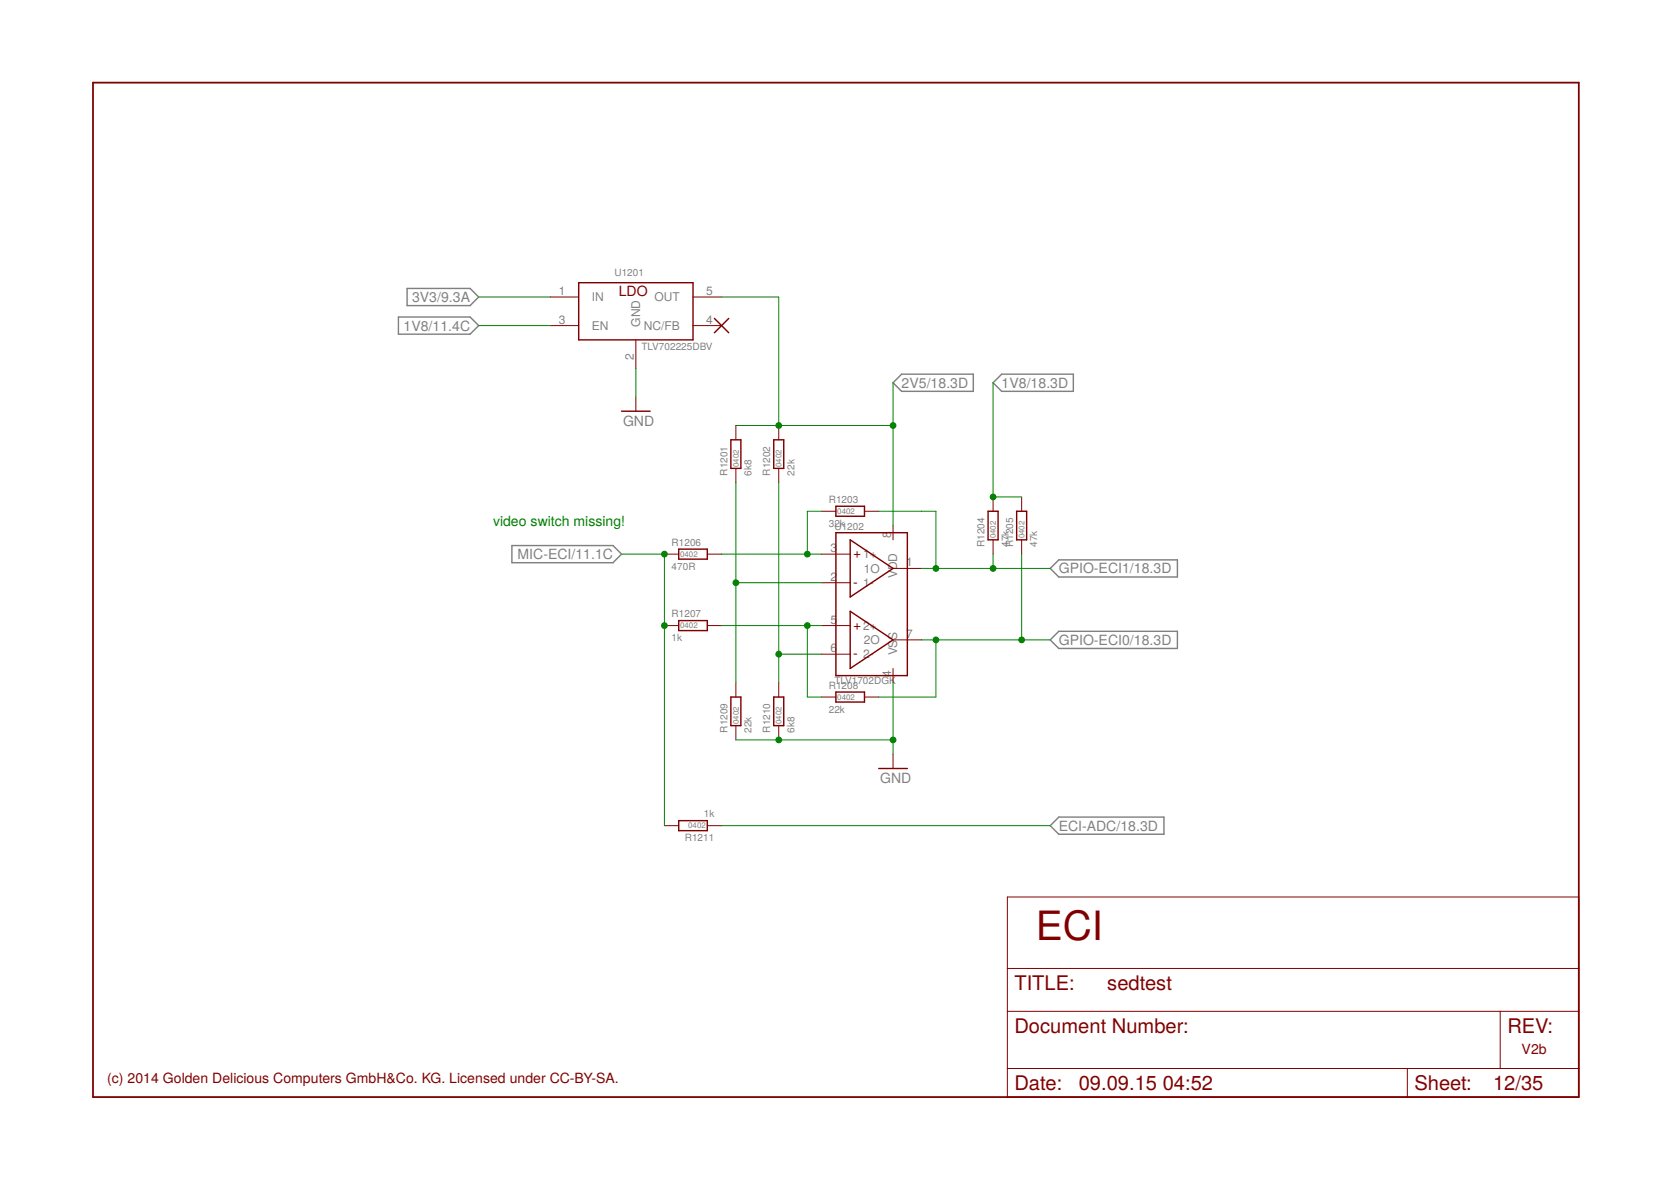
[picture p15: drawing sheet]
<svg xmlns="http://www.w3.org/2000/svg" width="297mm" height="210mm" viewBox="0 0 297 210" stroke-linecap="round" stroke-linejoin="round" font-family="sans-serif">
<defs><g id="words">
<text font-size="7.2" fill="#800000" x="184.1" y="167.1">ECI</text>
<g font-size="3.6" fill="#800000">
<text x="180.3" y="175.9">TITLE:</text>
<text x="196.8" y="175.9">sedtest</text>
<text x="180.3" y="183.6">Document Number:</text>
<text x="267.9" y="183.6">REV:</text>
<text x="180.3" y="193.7">Date:</text>
<text x="191.8" y="193.7">09.09.15</text>
<text x="206.7" y="193.7">04:52</text>
<text x="251.4" y="193.7">Sheet:</text>
<text x="265.4" y="193.7">12/35</text>
</g>
<g font-size="2.5" fill="#808080">
<text x="73.2" y="53.7">3V3/9.3A</text>
<text x="71.7" y="58.8">1V8/11.4C</text>
<text x="160.3" y="68.9">2V5/18.3D</text>
<text x="178" y="68.9">1V8/18.3D</text>
<text x="110.7" y="75.6">GND</text>
<text x="92" y="99.4">MIC-ECI/11.1C</text>
<text x="188.2" y="101.9">GPIO-ECI1/18.3D</text>
<text x="188.2" y="114.6">GPIO-ECI0/18.3D</text>
<text x="156.5" y="139.1">GND</text>
<text x="188.2" y="147.6">ECI-ADC/18.3D</text>
</g>
<g font-size="2.5" fill="#800000">
<text x="110" y="52.5">LDO</text>
<text x="151.6" y="99.3">+</text>
<text x="151.6" y="104.3">-</text>
<text x="151.6" y="112">+</text>
<text x="151.6" y="117">-</text>
<text x="270.5" y="187.4">V2b</text>
<text x="19.1" y="192.4">(c) 2014 Golden Delicious Computers GmbH&amp;Co. KG. Licensed under CC-BY-SA.</text>
</g>
<text font-size="2.5" fill="#008000" x="87.6" y="93.4">video switch missing!</text>
<g font-size="2.1" fill="#808080">
<text x="99.4" y="52.4">1</text>
<text x="105.2" y="53.5">IN</text>
<text x="116.3" y="53.5">OUT</text>
<text x="125.5" y="52.4">5</text>
<text x="99.4" y="57.5">3</text>
<text x="105.2" y="58.6">EN</text>
<text x="113.8" y="58.1" transform="rotate(-90 113.8 58.1)">GND</text>
<text x="114.4" y="58.6">NC/FB</text>
<text x="125.5" y="57.5">4</text>
<text x="112.7" y="63.9" transform="rotate(-90 112.7 63.9)">2</text>
<text x="158.4" y="95.6" transform="rotate(-90 158.4 95.6)">8</text>
<text x="147.6" y="98.1">3</text>
<text x="153.5" y="99.3">1+</text>
<text x="153.6" y="101.8">1O</text>
<text x="161.1" y="100.7">1</text>
<text x="147.6" y="103.2">2</text>
<text x="153.5" y="104.3">1-</text>
<text x="159.5" y="102.8" transform="rotate(-90 159.5 102.8)">VDD</text>
<text x="147.6" y="110.8">5</text>
<text x="153.5" y="112">2+</text>
<text x="159.5" y="113.7" transform="rotate(-90 159.5 113.7)">S</text>
<text x="161.1" y="113.4">7</text>
<text x="147.6" y="115.9">6</text>
<text x="153.5" y="117">2-</text>
<text x="153.6" y="114.5">2O</text>
<text x="159.5" y="116.5" transform="rotate(-90 159.5 116.5)">VS</text>
<text x="158.4" y="120.3" transform="rotate(-90 158.4 120.3)">4</text>
</g>
<g font-size="1.8" fill="#808080">
<text x="109.2" y="49">U1201</text>
<text x="114.1" y="62.2">TLV702225DBV</text>
<text x="129.3" y="84.5" transform="rotate(-90 129.3 84.5)">R1201</text>
<text x="133.6" y="84.5" transform="rotate(-90 133.6 84.5)">6k8</text>
<text x="136.9" y="84.5" transform="rotate(-90 136.9 84.5)">R1202</text>
<text x="141.2" y="84.5" transform="rotate(-90 141.2 84.5)">22k</text>
<text x="147.3" y="89.4">R1203</text>
<text x="147.3" y="93.7">32k</text>
<text x="148.3" y="94.2">U1202</text>
<text x="119.4" y="101.3">470R</text>
<text x="119.4" y="97">R1206</text>
<text x="175" y="97.2" transform="rotate(-90 175 97.2)">R1204</text>
<text x="179.3" y="97.2" transform="rotate(-90 179.3 97.2)">47k</text>
<text x="180.1" y="97.2" transform="rotate(-90 180.1 97.2)">R1205</text>
<text x="184.4" y="97.2" transform="rotate(-90 184.4 97.2)">47k</text>
<text x="119.4" y="114">1k</text>
<text x="119.4" y="109.7">R1207</text>
<text x="147.3" y="122.4">R1208</text>
<text x="148.3" y="121.6">TLV1702DGK</text>
<text x="129.3" y="130.2" transform="rotate(-90 129.3 130.2)">R1209</text>
<text x="133.6" y="130.2" transform="rotate(-90 133.6 130.2)">22k</text>
<text x="136.9" y="130.2" transform="rotate(-90 136.9 130.2)">R1210</text>
<text x="141.2" y="130.2" transform="rotate(-90 141.2 130.2)">6k8</text>
<text x="147.3" y="126.7">22k</text>
<text x="121.7" y="149.5">R1211</text>
<text x="125.1" y="145.2">1k</text>
</g>
<g font-size="1.4" fill="#808080">
<text x="131.3" y="83" transform="rotate(-90 131.3 83)">0402</text>
<text x="138.9" y="83" transform="rotate(-90 138.9 83)">0402</text>
<text x="148.8" y="91.4">0402</text>
<text x="177" y="95.7" transform="rotate(-90 177 95.7)">0402</text>
<text x="182.1" y="95.7" transform="rotate(-90 182.1 95.7)">0402</text>
<text x="120.9" y="99">0402</text>
<text x="120.9" y="111.7">0402</text>
<text x="148.8" y="124.4">0402</text>
<text x="131.3" y="128.7" transform="rotate(-90 131.3 128.7)">0402</text>
<text x="138.9" y="128.7" transform="rotate(-90 138.9 128.7)">0402</text>
<text x="122.3" y="147.2">0402</text>
</g>
</g></defs>
<path d="M70.8 56.3h12.8l1.5 1.6-1.5 1.5h-12.8zM72.4 51.3h11.2l1.5 1.5-1.5 1.5h-11.2zM160.3 66.5h12.7v3.1h-12.7l-1.6-1.6zM176.5 68l1.6-1.5h12.7v3.1h-12.7zM91 97h18l1.5 1.5-1.5 1.5h-18zM186.7 101l1.5-1.5h21.1v3.1h-21.1zM186.7 113.7l1.5-1.5h21.1v3.1h-21.1zM186.7 146.7l1.5-1.5h18.7v3.1h-18.7z" fill="none" stroke="#808080" stroke-width=".25"/>
<g fill="none" stroke="#800000" stroke-width=".25">
<path d="M102.9 50.2h20.3v10.2h-20.3zM127 56.6l2.5 2.5M129.5 56.6l-2.5 2.5M110.5 73.1h5.1M129.9 78.2h1.8v5h-1.8zM137.5 78.2h1.8v5h-1.8zM120.6 97.6h5.1v1.8h-5.1zM148.6 94.7h12.7v25.4h-12.7zM148.6 90h5.1v1.8h-5.1zM151.1 95.9l7.6 5.1-7.6 5.1zM175.6 90.9h1.8v5h-1.8zM180.7 90.9h1.8v5h-1.8z"/>
<path d="M120.6 110.3h5.1v1.8h-5.1zM151.1 108.6l7.6 5.1-7.6 5.1zM129.9 123.9h1.8v5.1h-1.8zM137.5 123.9h1.8v5.1h-1.8zM148.6 123h5.1v1.8h-5.1zM156.2 136.6h5.1M120.6 145.9h5.1v1.7h-5.1z"/>
</g>
<g fill="none" stroke="#800000" stroke-width=".18">
<path d="M97.8 52.8h5.1M97.8 57.9h5.1M123.2 52.8h5.1M123.2 57.9h5.1M113 60.4v5.1M113 70.5v2.6M130.8 75.6v2.6M138.4 75.6v2.6M118.1 98.5h2.5M125.7 98.5h2.6M130.8 83.2v2.6M138.4 83.2v2.6"/>
<path d="M146 98.5h5.1M146 90.9h2.6M153.7 90.9h2.5M158.7 93.4v2.5M176.5 88.3v2.6M176.5 95.9v2.6M181.6 88.3v2.6M181.6 95.9v2.6M118.1 111.2h2.5M125.7 111.2h2.6M146 103.6h5.1M146 111.2h5.1"/>
<path d="M146 116.3h5.1M158.7 101h5.1M158.7 113.7h5.1M158.7 118.8v2.5M130.8 121.3v2.6M130.8 129v2.5M138.4 121.3v2.6M138.4 129v2.5M146 123.9h2.6M153.7 123.9h2.5M158.7 134v2.6M118.1 146.7h2.5"/>
<path d="M125.7 146.7h2.6M179.1 159.4h101.5v35.6h-101.5zM179.1 179.7h101.5M179.1 172.1h101.5M266.7 179.7v10.2M179.1 189.9h101.5M250.2 189.9v5.1"/>
</g>
<path d="M16.5 14.7h264.1v180.3h-264.1z" fill="none" stroke="#800000" stroke-width=".32"/>
<g fill="none" stroke="#008000" stroke-width=".18">
<path d="M85.1 57.9h12.7M85.1 52.8h12.7M128.3 52.8h10.1v22.8M113 65.5v5M130.8 75.6h27.9M158.7 68v25.4M176.5 68v20.3h5.1M110.5 98.5h7.6v48.2M128.3 98.5h17.7M130.8 85.8v35.5M138.4 85.8v35.5M146 90.9h-2.5v7.6"/>
<path d="M156.2 90.9h10.2v10.1M176.5 98.5v2.5M181.6 98.5v15.2M128.3 111.2h17.7M130.8 103.6h15.2M138.4 116.3h7.6M143.5 111.2v12.7h2.5M163.8 101h22.9M163.8 113.7h22.9M166.4 113.7v10.2h-10.2M130.8 131.5h27.9M158.7 121.3v12.7"/>
<path d="M128.3 146.7h58.4"/>
</g>
<g fill="#008000" stroke="#008000" stroke-width=".18">
<circle cx="118.1" cy="98.5" r=".51"/>
<circle cx="118.1" cy="111.2" r=".51"/>
<circle cx="176.5" cy="101" r=".51"/>
<circle cx="166.4" cy="101" r=".51"/>
<circle cx="181.6" cy="113.7" r=".51"/>
<circle cx="166.4" cy="113.7" r=".51"/>
<circle cx="176.5" cy="88.3" r=".51"/>
<circle cx="138.4" cy="75.6" r=".51"/>
<circle cx="158.7" cy="75.6" r=".51"/>
<circle cx="138.4" cy="116.3" r=".51"/>
<circle cx="130.8" cy="103.6" r=".51"/>
<circle cx="143.5" cy="98.5" r=".51"/>
<circle cx="138.4" cy="131.5" r=".51"/>
<circle cx="158.7" cy="131.5" r=".51"/>
<circle cx="143.5" cy="111.2" r=".51"/>
</g>
<use href="#words"/>
</svg>
